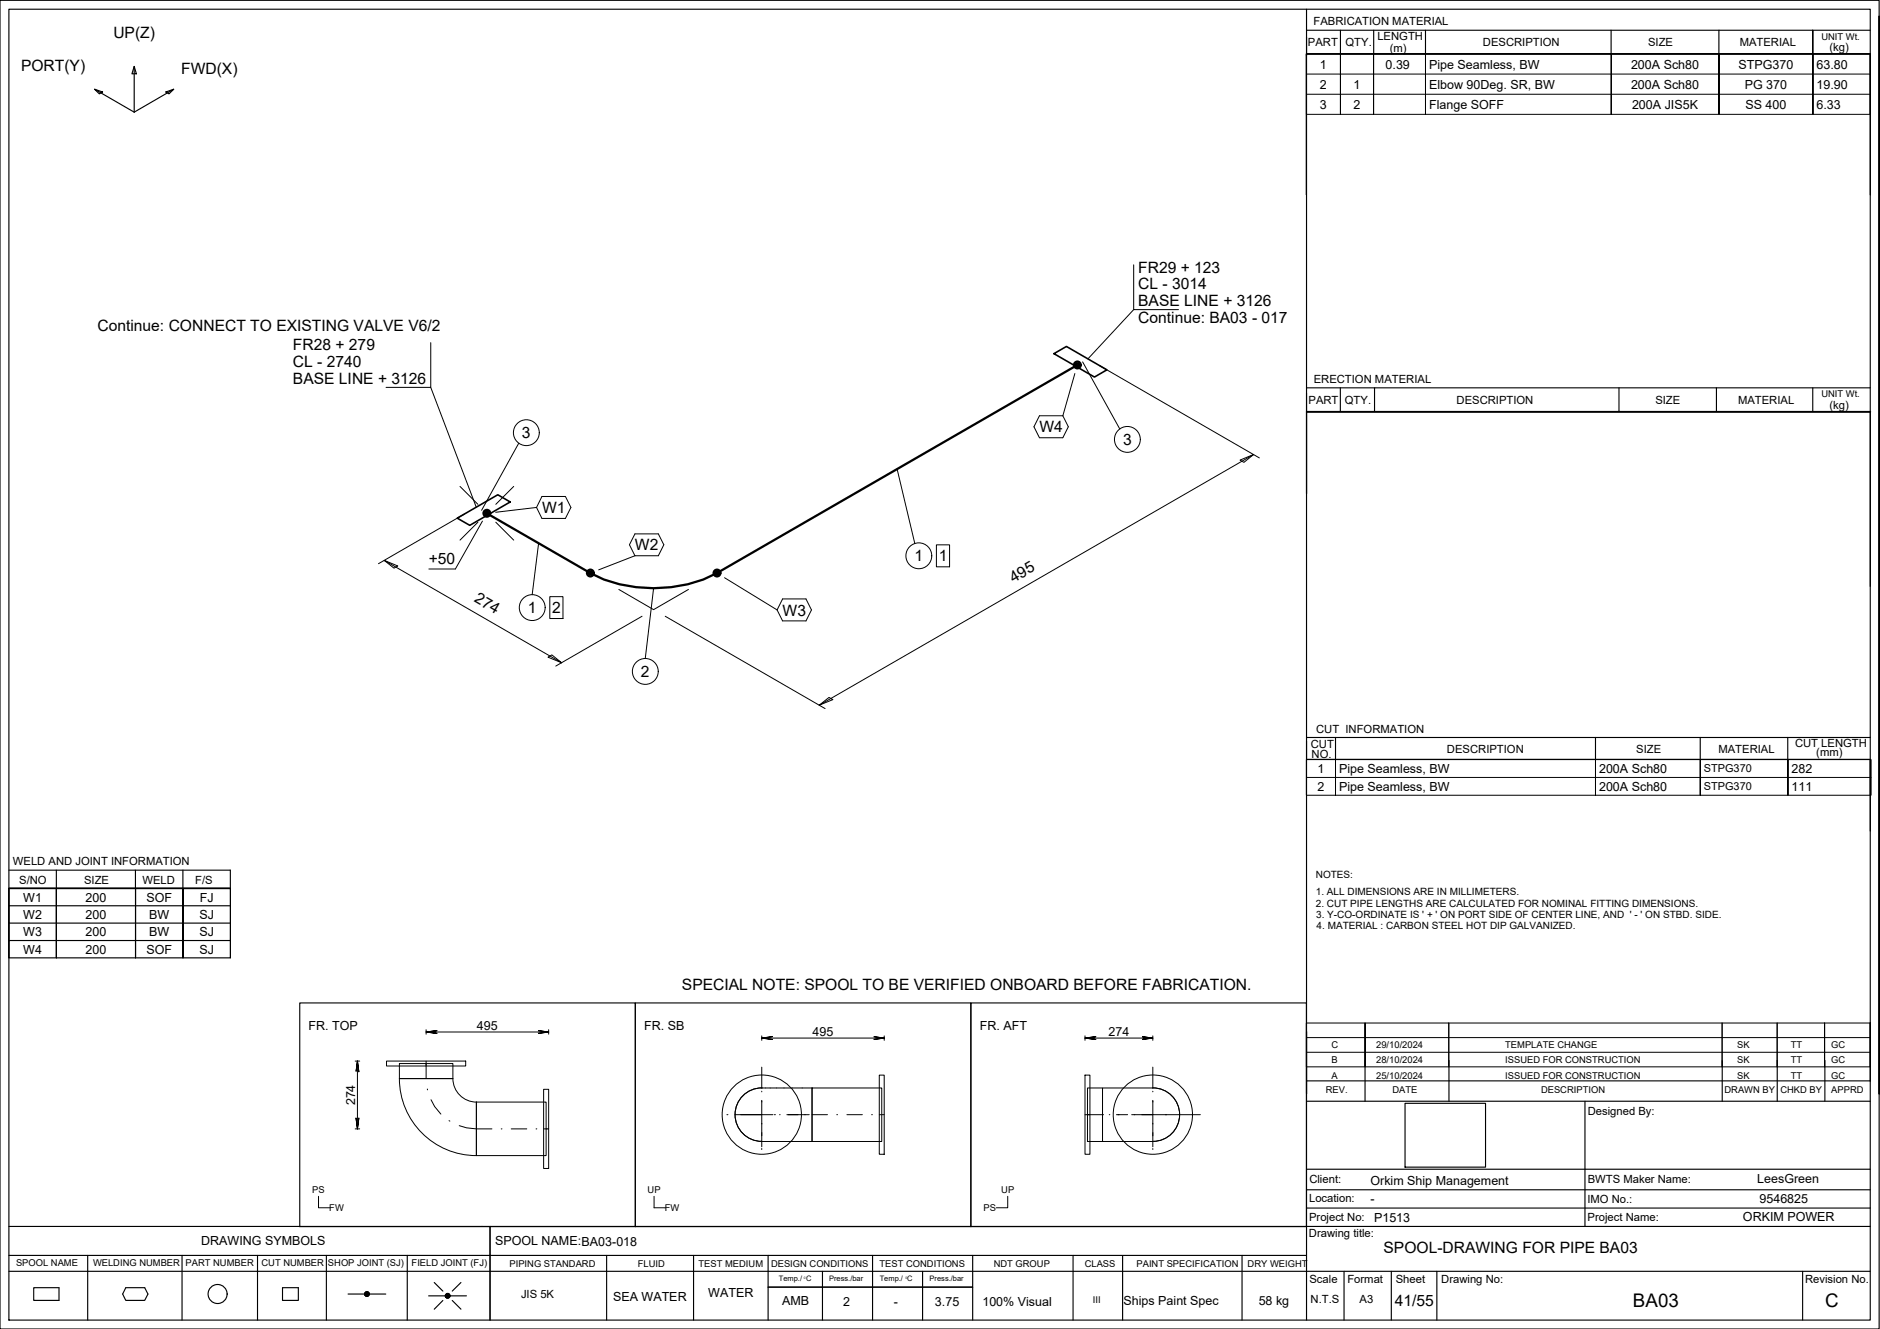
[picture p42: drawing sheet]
<svg xmlns="http://www.w3.org/2000/svg" width="420mm" height="297mm" viewBox="0 0 420 297" stroke-linecap="round" stroke-linejoin="round" font-family="sans-serif">
<defs><g id="words">
<g font-size="4.2">
<text x="365" y="292.1">BA03</text>
<text x="407.9" y="292.1">C</text>
</g>
<g font-size="3.5">
<text x="25.3" y="8.5">UP(Z)</text>
<text x="4.7" y="15.8">PORT(Y)</text>
<text x="40.5" y="16.6">FWD(X)</text>
<text x="254.4" y="64.7">CL - 3014</text>
<text x="254.4" y="60.9">FR29 + 123</text>
<text x="254.4" y="68.4">BASE LINE + 3126</text>
<text x="21.8" y="74">Continue: CONNECT TO EXISTING VALVE V6/2</text>
<text x="254.4" y="72.2">Continue: BA03 - 017</text>
<text x="65.5" y="82.1">CL - 2740</text>
<text x="65.5" y="78.3">FR28 + 279</text>
<text x="65.5" y="85.8">BASE LINE + 3126</text>
<text x="116.6" y="98">3</text>
<text x="232.3" y="96.6">W4</text>
<text x="251" y="99.5">3</text>
<text x="121.1" y="114.7">W1</text>
<text x="95.8" y="126">+50</text>
<text x="141.9" y="123">W2</text>
<text x="204.4" y="125.5">1</text>
<text x="209.8" y="125.5">1</text>
<text x="226.5" y="130.3" transform="rotate(-30 226.5 130.3)">495</text>
<text x="105.8" y="134.4" transform="rotate(30 105.8 134.4)">274</text>
<text x="118" y="137.1">1</text>
<text x="123.4" y="137.1">2</text>
<text x="174.9" y="137.6">W3</text>
<text x="143.2" y="151.3">2</text>
<text x="152.4" y="221.2">SPECIAL NOTE: SPOOL TO BE VERIFIED ONBOARD BEFORE FABRICATION.</text>
<text x="309.2" y="280.1">SPOOL-DRAWING FOR PIPE BA03</text>
<text x="311.7" y="291.8">41/55</text>
</g>
<g font-size="2.8">
<text x="295" y="15.3">1</text>
<text x="309.7" y="15.3">0.39</text>
<text x="319.4" y="15.3">Pipe Seamless, BW</text>
<text x="364.5" y="15.3">200A Sch80</text>
<text x="388.5" y="15.3">STPG370</text>
<text x="406" y="15.3">63.80</text>
<text x="295" y="19.8">2</text>
<text x="302.5" y="19.8">1</text>
<text x="319.4" y="19.8">Elbow 90Deg. SR, BW</text>
<text x="364.5" y="19.8">200A Sch80</text>
<text x="389.9" y="19.8">PG 370</text>
<text x="406" y="19.8">19.90</text>
<text x="295" y="24.3">3</text>
<text x="302.5" y="24.3">2</text>
<text x="319.4" y="24.3">Flange SOFF</text>
<text x="364.7" y="24.3">200A JIS5K</text>
<text x="390.1" y="24.3">SS 400</text>
<text x="406" y="24.3">6.33</text>
<text x="294.4" y="172.7">1</text>
<text x="299.3" y="172.7">Pipe Seamless, BW</text>
<text x="357.4" y="172.7">200A Sch80</text>
<text x="400.4" y="172.7">282</text>
<text x="294.4" y="176.7">2</text>
<text x="299.3" y="176.7">Pipe Seamless, BW</text>
<text x="357.4" y="176.7">200A Sch80</text>
<text x="400.4" y="176.7">111</text>
<text x="5.2" y="201.5">W1</text>
<text x="19.1" y="201.5">200</text>
<text x="32.7" y="201.5">SOF</text>
<text x="44.6" y="201.5">FJ</text>
<text x="5.2" y="205.4">W2</text>
<text x="5.2" y="209.3">W3</text>
<text x="19.1" y="205.4">200</text>
<text x="19.1" y="209.3">200</text>
<text x="33.3" y="205.4">BW</text>
<text x="33.3" y="209.3">BW</text>
<text x="44.6" y="205.4">SJ</text>
<text x="44.6" y="209.3">SJ</text>
<text x="5.2" y="213.2">W4</text>
<text x="19.1" y="213.2">200</text>
<text x="32.7" y="213.2">SOF</text>
<text x="44.6" y="213.2">SJ</text>
<text x="69" y="230.2">FR. TOP</text>
<text x="106.6" y="230.2">495</text>
<text x="144" y="230.2">FR. SB</text>
<text x="181.6" y="231.5">495</text>
<text x="219" y="230.2">FR. AFT</text>
<text x="247.7" y="231.5">274</text>
<text x="79.4" y="247.1" transform="rotate(-90 79.4 247.1)">274</text>
<text x="306.3" y="265">Orkim Ship Management</text>
<text x="306.3" y="268.8">-</text>
<text x="392.7" y="264.4">LeesGreen</text>
<text x="393.2" y="268.9">9546825</text>
<text x="307.1" y="273.1">P1513</text>
<text x="389.5" y="273">ORKIM POWER</text>
<text x="45" y="278.2">DRAWING SYMBOLS</text>
<text x="110.6" y="278.3">SPOOL NAME:BA03-018</text>
<text x="137" y="290.8">SEA WATER</text>
<text x="158.3" y="290">WATER</text>
<text x="174.8" y="291.7">AMB</text>
<text x="188.5" y="291.9">2</text>
<text x="199.7" y="291.9">-</text>
<text x="209" y="291.8">3.75</text>
<text x="219.6" y="291.9">100% Visual</text>
<text x="251.1" y="291.7">Ships Paint Spec</text>
<text x="281.3" y="291.7">58 kg</text>
</g>
<g font-size="2.5">
<text x="293.6" y="5.7">FABRICATION MATERIAL</text>
<text x="292.3" y="10.3">PART</text>
<text x="300.7" y="10.3">QTY.</text>
<text x="307.8" y="8.9">LENGTH</text>
<text x="310.6" y="11.5">(m)</text>
<text x="331.4" y="10.3">DESCRIPTION</text>
<text x="368.3" y="10.3">SIZE</text>
<text x="388.8" y="10.3">MATERIAL</text>
<text x="408.9" y="11.4">(kg)</text>
<text x="293.6" y="85.7">ERECTION MATERIAL</text>
<text x="292.4" y="90.2">PART</text>
<text x="300.6" y="90.2">QTY.</text>
<text x="325.5" y="90.2">DESCRIPTION</text>
<text x="370" y="90.2">SIZE</text>
<text x="388.4" y="90.2">MATERIAL</text>
<text x="408.9" y="91.3">(kg)</text>
<text x="292.9" y="167.2">CUT</text>
<text x="294.1" y="163.9">CUT INFORMATION</text>
<text x="401.2" y="167">CUT LENGTH</text>
<text x="293.1" y="169.4">NO.</text>
<text x="323.4" y="168.3">DESCRIPTION</text>
<text x="365.7" y="168.3">SIZE</text>
<text x="384" y="168.3">MATERIAL</text>
<text x="405.9" y="169">(mm)</text>
<text x="2.9" y="193.4">WELD AND JOINT INFORMATION</text>
<text x="4.3" y="197.5">S/NO</text>
<text x="18.8" y="197.5">SIZE</text>
<text x="31.9" y="197.5">WELD</text>
<text x="43.6" y="197.5">F/S</text>
<text x="354.9" y="249.2">Designed By:</text>
<text x="292.6" y="268.6">Location:</text>
<text x="292.6" y="264.5">Client:</text>
<text x="354.8" y="268.9">IMO No.:</text>
<text x="354.9" y="264.3">BWTS Maker Name:</text>
<text x="292.6" y="272.8">Project No:</text>
<text x="354.8" y="272.8">Project Name:</text>
<text x="292.5" y="276.4">Drawing title:</text>
<text x="292.7" y="286.7">Scale</text>
<text x="301.1" y="286.7">Format</text>
<text x="311.9" y="286.7">Sheet</text>
<text x="322.1" y="286.7">Drawing No:</text>
<text x="403.4" y="286.7">Revision No.</text>
<text x="116.4" y="290.2">JIS 5K</text>
<text x="292.9" y="291.3">N.T.S</text>
<text x="303.9" y="291.3">A3</text>
</g>
<g font-size="2.4">
<text x="380.8" y="172.6">STPG370</text>
<text x="380.8" y="176.6">STPG370</text>
</g>
<g font-size="2.2">
<text x="294.1" y="196.3">NOTES:</text>
<text x="294.1" y="200">1. ALL DIMENSIONS ARE IN MILLIMETERS.</text>
<text x="294.1" y="202.7">2. CUT PIPE LENGTHS ARE CALCULATED FOR NOMINAL FITTING DIMENSIONS.</text>
<text x="294.2" y="205.1">3. Y-CO-ORDINATE IS ' + ' ON PORT SIDE OF CENTER LINE, AND ' - ' ON STBD. SIDE.</text>
<text x="294.3" y="207.7">4. MATERIAL : CARBON STEEL HOT DIP GALVANIZED.</text>
</g>
<g font-size="2.1">
<text x="407.1" y="8.9">UNIT Wt.</text>
<text x="407.1" y="88.8">UNIT Wt.</text>
<text x="297.6" y="237.6">B</text>
<text x="297.6" y="234.2">C</text>
<text x="307.6" y="237.6">28/10/2024</text>
<text x="307.6" y="234.2">29/10/2024</text>
<text x="336.4" y="237.6">ISSUED FOR CONSTRUCTION</text>
<text x="336.4" y="234.2">TEMPLATE CHANGE</text>
<text x="388.3" y="237.6">SK</text>
<text x="388.3" y="234.2">SK</text>
<text x="400.2" y="237.6">TT</text>
<text x="400.2" y="234.2">TT</text>
<text x="409.3" y="237.6">GC</text>
<text x="409.3" y="234.2">GC</text>
<text x="296.3" y="244.4">REV.</text>
<text x="297.6" y="241.2">A</text>
<text x="307.6" y="241.2">25/10/2024</text>
<text x="311.2" y="244.4">DATE</text>
<text x="336.4" y="241.2">ISSUED FOR CONSTRUCTION</text>
<text x="344.4" y="244.4">DESCRIPTION</text>
<text x="385.4" y="244.4">DRAWN BY</text>
<text x="388.3" y="241.2">SK</text>
<text x="397.9" y="244.4">CHKD BY</text>
<text x="400.2" y="241.2">TT</text>
<text x="409.3" y="244.4">APPRD</text>
<text x="409.3" y="241.2">GC</text>
<text x="69.8" y="266.7">PS</text>
<text x="144.7" y="266.7">UP</text>
<text x="223.8" y="266.7">UP</text>
<text x="73.6" y="270.7">FW</text>
<text x="148.6" y="270.7">FW</text>
<text x="219.8" y="270.7">PS</text>
<text x="3.6" y="283">SPOOL NAME</text>
<text x="20.8" y="282.9">WELDING NUMBER</text>
<text x="41.5" y="282.9">PART NUMBER</text>
<text x="58.4" y="282.9">CUT NUMBER</text>
<text x="73.3" y="282.9">SHOP JOINT (SJ)</text>
<text x="92" y="283">FIELD JOINT (FJ)</text>
<text x="113.9" y="283.1">PIPING STANDARD</text>
<text x="142.6" y="283.1">FLUID</text>
<text x="156.1" y="283.1">TEST MEDIUM</text>
<text x="172.3" y="283.1">DESIGN CONDITIONS</text>
<text x="196.6" y="283.1">TEST CONDITIONS</text>
<text x="222.1" y="283.1">NDT GROUP</text>
<text x="242.4" y="283.1">CLASS</text>
<text x="254" y="283.1">PAINT SPECIFICATION</text>
<text x="278.8" y="283.1">DRY WEIGHT</text>
<text x="244.2" y="291.3">III</text>
</g>
<g font-size="1.7">
<text x="174.1" y="286.4">Temp./ C</text>
<text x="185.3" y="286.4">Press./bar</text>
<text x="196.6" y="286.4">Temp./ C</text>
<text x="207.8" y="286.4">Press./bar</text>
</g>
<g font-size=".7">
<text x="179.7" y="285.8">0</text>
<text x="202.4" y="285.8">0</text>
</g>
</g></defs>
<g fill="none" stroke="#000" stroke-width=".22">
<path d="M292 12.1h126v13.5h-126zM292 16.6h126M292 12.1v13.5M299.6 12.1v13.5v-13.5M307 12.1v13.5v-13.5M318.6 12.1v13.5v-13.5M360.1 12.1v13.5v-13.5M384.2 12.1v13.5v-13.5M405.2 12.1v13.5v-13.5M418 12.1v13.5M292 21.1h126M253.4 59.2v10h10"/>
<path d="M96.3 76.6v10h-10M253.4 69.2l-10.3 11M96.3 86.6l10.1 26.8M115.9 99.1l-8.3 15M232.3 92.9h5.2l1.3 2.5-1.3 2.4h-5.2l-1.2-2.4zM240.2 83.5l-2.7 9.4M242 80.9l8.3 15M245.7 81.7l35.8 20.6M418.1 92.1h-126.1h126.1M102.8 108.7l4 4M103.8 114.9l-19.2 11.1M106.8 116.7l-4 4"/>
<path d="M107.8 116.5l-6 10.7h-6M110.8 116.7l4 4M114.8 108.7l-4 4M119.9 113.4l-9.1 1.1M121.1 111h5.3l1.2 2.4-1.2 2.5h-5.3l-1.2-2.5zM141.9 119.3h5.2l1.3 2.5-1.3 2.4h-5.2l-1.2-2.4zM200.5 104.8l3.9 16.7M277.1 102.8l3.1-1.2-2.2 1.7zM280.2 101.6l-97.1 56M85.9 125.3l3 1.2-.8 .5zM85.9 125.3l39.6 22.8M120.4 121.4l-1.5 11.5"/>
<path d="M122.9 133.4h2.9v4.8h-2.9zM138.3 131.7l7.8 4.6 7.8-4.6M141.9 124.2l-8.1 3.2M143.5 137.7l-19.3 11.2M146.1 131.5l-1.9 15.7M148.7 137.7l35.7 20.7M161.9 129.1l11.8 7.2M174.9 133.9h5.2l1.3 2.4-1.3 2.5h-5.2l-1.2-2.5zM209.3 121.8h2.9v4.9h-2.9zM122.5 146.9l.8-.5 2.2 1.7zM183.1 157.6l2.2-1.7 .8 .5zM292 169.8h126.2v7.9h-126.2z"/>
<path d="M292 169.8v7.9M292 173.8h126.2M298.5 169.8v7.9v-7.9M356.6 169.8v7.9v-7.9M380 169.8v7.9v-7.9M399.6 169.8v7.9v-7.9M418 169.8v7.9M79.4 237.2h1M79.9 237.2l-.3 2.4 .3-2.4 .3 2.4zM79.9 237.2v15.1M86.4 237.2h17.7v1.1h-17.7zM89.3 237.7h11.9v3.4h-11.9z"/>
<path d="M95.2 230.7l2.4-.4-2.4 .4 2.4 .3-2.4-.3h27.4M95.2 230.2v.9M95.2 237.2v3.9M120.2 230.3l2.4 .4-2.4 .3 2.4-.3zM122.6 230.2v.9M170.2 232l2.4 .3-2.4-.3 2.4-.3zM170.2 231.5v1M170.2 238.5v4.7M170.2 232h27.4M195.2 231.7l2.4 .3-2.4 .3 2.4-.3zM197.6 231.5v1M242.5 232l2.4-.3-2.4 .3 2.4 .3-2.4-.3h15.1l-2.4-.3 2.4 .3-2.4 .3 2.4-.3"/>
<path d="M242.5 231.5v1M257.6 231.5v1M257.6 238.5v4.7M292 228.6h126v9.8h-126zM292 228.6v9.8M292 235.2h126M292 231.9h126M305.1 228.6v9.8v-9.8M323.8 228.6v9.8M384.9 228.6v9.8M397.2 228.6v9.8M407.8 228.6v9.8v-9.8"/>
<path d="M418 228.6v9.8M79.4 252.3h1M79.6 249.9l.3 2.4 .3-2.4-.3 2.4zM89.3 241.1a17.2 17.2 0 0 0 17.2 17.2v-12M89.3 241.1h11.9a5.3 5.3 0 0 0 5.3 5.2M95.5 243.4v.2M96.3 245.8l.8 1.5 1.4 1.7M100.4 250.5l.1 .1M102.6 251.6l1.7 .5 2.2 .2h3.4M106.5 246.3h15.5v12h-15.5zM112 252.3h.2M114.3 252.3h3.4"/>
<path d="M119.8 252.3h.2M121.5 243.5h1.1v17.7h-1.1zM121.5 252.3h1.1M122 252.3h.1M162.5 249.1h.2M164.3 249.1h8.4M166 244.9a6 6 0 0 1 4.3-1.8l11.2 .1v11.9h-11.3a6 6 0 0 1-5.5-3.7 6 6 0 0 1 1.3-6.5zM170.2 243.9v.1M170.2 245.9v10.4M170.2 256.7v.2M173.1 249.1h.2M174.2 249.1h.1"/>
<path d="M175.9 249.1h4.9M181.5 249.1h3.4M181.5 243.2h15.6v11.9h-15.6zM187 249.1h.2M189.3 249.1h3.4M194.8 249.1h.2M196.5 240.3h1.1v17.7h-1.1zM196.5 249.1h1.1M242.5 240.3h1.1v17.7h-1.1zM242.5 249.1h3.9M243 243.2h3.4v11.9h-3.4zM246.4 249.1h.1"/>
<path d="M246.4 243.2h4.3a43.4 43.4 0 0 1 8.8 .3 6 6 0 0 1 4 7 6 6 0 0 1-6.7 4.6h-10.4zM247.9 249.1h.1M249.5 249.1h2.5M252.9 249.1h15.4M257.6 243.9v.1M257.6 245.9v10.4M257.6 256.7v.2M71.2 267.4v2.5h2.6M146.2 267.4v2.5h2.6M225.2 267.4v2.5h-2.5"/>
<circle cx="117.6" cy="96.7" r="2.89"/>
<circle cx="252" cy="98.2" r="2.89"/>
<circle cx="118.9" cy="135.8" r="2.89"/>
<circle cx="205.3" cy="124.2" r="2.89"/>
<circle cx="144.2" cy="150.1" r="2.89"/>
<circle cx="170.3" cy="249.1" r="8.9"/>
<circle cx="257.7" cy="249.1" r="8.9"/>
</g>
<g fill="none" stroke="#000" stroke-width=".25">
<path d="M0 .1h420v296.9h-420zM2 2.1h416v292.9h-416zM21.1 19.9l1.8 .7-.7 .4zM21.1 19.9l8.9 5.2M30 14.8l.5 1.7h-1zM30 14.8v10.3M38.8 19.9l-8.8 5.2M292 2.1v292.9M292 6.8h126M299.6 6.8v5.3M307 6.8v5.3M318.6 6.8v5.3"/>
<path d="M360.1 6.8v5.3M384.2 6.8v5.3M405.1 6.8v5.3v-5.3M418 12.1h-126v31.5v-31.5h126v31.5M420 3.6v240.9v-240.9M37.1 20.6l1.7-.7-1 1.1zM292 92v18.3v-18.3h126zM292 86.7h126M299.6 86.7v5.3M307.2 86.7v5.3M361.8 86.7v5.3M383.6 86.7v5.3"/>
<path d="M405.1 86.7v5.2M418 92.1v38.9M292 169.7l126 .1v15.9M292 164.8h126M298.5 164.8v4.9M356.6 164.8v4.9M380 164.8v4.9M399.5 164.8v4.9M2 198.6h49.5v15.5h-49.5zM2 198.6v15.5M2 194.5h49.5v4.1h-49.5M12.6 198.6v15.5v-15.5"/>
<path d="M12.6 194.5v4.1M30.3 194.5v4.1M30.3 198.6v15.5v-15.5M40.9 194.5v4.1M40.9 198.6v15.5v-15.5M51.5 198.6h-49.5h49.5M51.5 198.6v15.5M2 210.2h49.5M2 206.3h49.5M2 202.4h49.5M67 224.2h75v50h-75zM142 224.2h75v50h-75z"/>
<path d="M217 224.2h75v50h-75zM292 230.6v13.9v-13.9M305.1 237v9.1M323.8 237v9.1M384.9 237v9.1M397.2 237v9.1M407.8 237v9.1M418 228.5v13.1M292 246.1h126M292 241.6h126M314 246.6h18v14.3h-18zM354.2 246.1v28"/>
<path d="M2 274.1h416M109.5 274.1v20.9M292 261.3h126M292 270h126M292 265.9h126M2 284.1h416M2 280.6h290M7.5 287.8h5.7v2.8h-5.7zM19.6 280.6v14.4M28.1 287.8h4.2l.8 1.4-.8 1.4h-4.2l-.7-1.4zM40.7 280.6v14.4M57.6 280.6v14.4"/>
<path d="M63.1 287.8h3.6v2.8h-3.6zM72.9 280.6v14.4M77.8 289.2h3.7M81.7 288.8l-.1 .2M81.9 288.7l-.4 .4M82 288.7l-.5 .6M82.1 288.7l-.6 .7M82.2 288.8l-.7 .6M82.3 288.8l-.7 .7M82.3 288.8l-.7 .8M82.4 288.9l-.7 .7M82.4 289l-.7 .7"/>
<path d="M82.5 289l-.7 .7M82.5 289.5l-.3 .2M82.5 289.1l-.6 .6M82.5 289.2l-.5 .5M82.5 289.3l-.4 .4M82.5 289.2h3.7M91 280.6v14.4M95.8 289.6h3.7M97 286.6l2 2M99 290.7l-2 1.9M99.9 289.1l-.3 .3M100 289.1l-.5 .5"/>
<path d="M100.1 289.1l-.6 .6M100.2 289.1l-.7 .7M100.2 289.2l-.6 .6M100.3 289.2l-.7 .7M100.4 289.2l-.7 .8M100.4 289.3l-.7 .7M100.5 289.4l-.7 .7M100.5 289.9l-.1 .1M100.5 289.5l-.6 .6M100.5 289.7l-.4 .4M100.6 289.6h3.6M100.6 289.6l-.6 .5"/>
<path d="M101.1 290.7l1.9 1.9M103 286.6l-1.9 2M135.6 280.6v14.4M155 280.6v14.4M171.7 287.7h45.7M171.7 280.6v14.4M183.8 284.1v10.9M195 280.6v14.4M206.2 284.1v10.9M217.4 280.6v14.4M239.8 280.6v14.4M250.9 280.7v14.3"/>
<path d="M277.6 280.6v14.4M300.4 284.1v10.9M310.9 284.1v10.9M321.1 284.1v10.9M402.9 284.1v10.9"/>
<circle cx="48.6" cy="289.2" r="2.13"/>
<circle cx="82" cy="289.2" r=".54"/>
<circle cx="100" cy="289.6" r=".54"/>
</g>
<path d="M235.5 79l2.8-1.6 9.1 5.3-2.8 1.6zM102.2 115.8l9.1-5.2 2.7 1.6-9 5.2z" fill="none" stroke="#000" stroke-width=".36"/>
<g fill="none" stroke="#000" stroke-width=".51">
<path d="M240.8 81.6l-80.6 46.5a31.3 31.3 0 0 1-28.3 0l-23.1-13.4"/>
<circle cx="240.8" cy="81.6" r=".75"/>
<circle cx="240.8" cy="81.6" r=".37"/>
<circle cx="108.8" cy="114.7" r=".75"/>
<circle cx="108.8" cy="114.7" r=".37"/>
<circle cx="131.9" cy="128.1" r=".75"/>
<circle cx="131.9" cy="128.1" r=".37"/>
<circle cx="160.2" cy="128.1" r=".75"/>
<circle cx="160.2" cy="128.1" r=".37"/>
</g>
<path d="M114.5 93.6v6.2M248.9 95.1v6.2M115.8 132.7v6.2M122.7 133.2v5.3M202.2 121.1v6.2M209.1 121.6v5.3M141.1 147v6.2" fill="none" stroke="#fff" stroke-width=".22"/>
<g fill="#fff" stroke="#fff" stroke-width=".22">
<path d="M120.7 93.6l-6.2 6.2h6.2zM114.5 93.6h6.2l-6.2 6.2z"/>
<path d="M208.4 121.1l-6.2 6.2h6.2zM202.2 121.1h6.2l-6.2 6.2z"/>
<path d="M248.9 101.3h6.2v-6.2zM248.9 95.1h6.2l-6.2 6.2z"/>
<path d="M122 132.7l-6.2 6.2h6.2zM115.8 132.7h6.2l-6.2 6.2z"/>
<path d="M147.3 147l-6.2 6.2h6.2zM141.1 147h6.2l-6.2 6.2z"/>
<path d="M212.4 121.6l-3.3 5.3h3.3zM209.1 121.6h3.3l-3.3 5.3z"/>
<path d="M126 133.2l-3.3 5.3h3.3zM122.7 133.2h3.3l-3.3 5.3z"/>
</g>
<use href="#words"/>
</svg>
